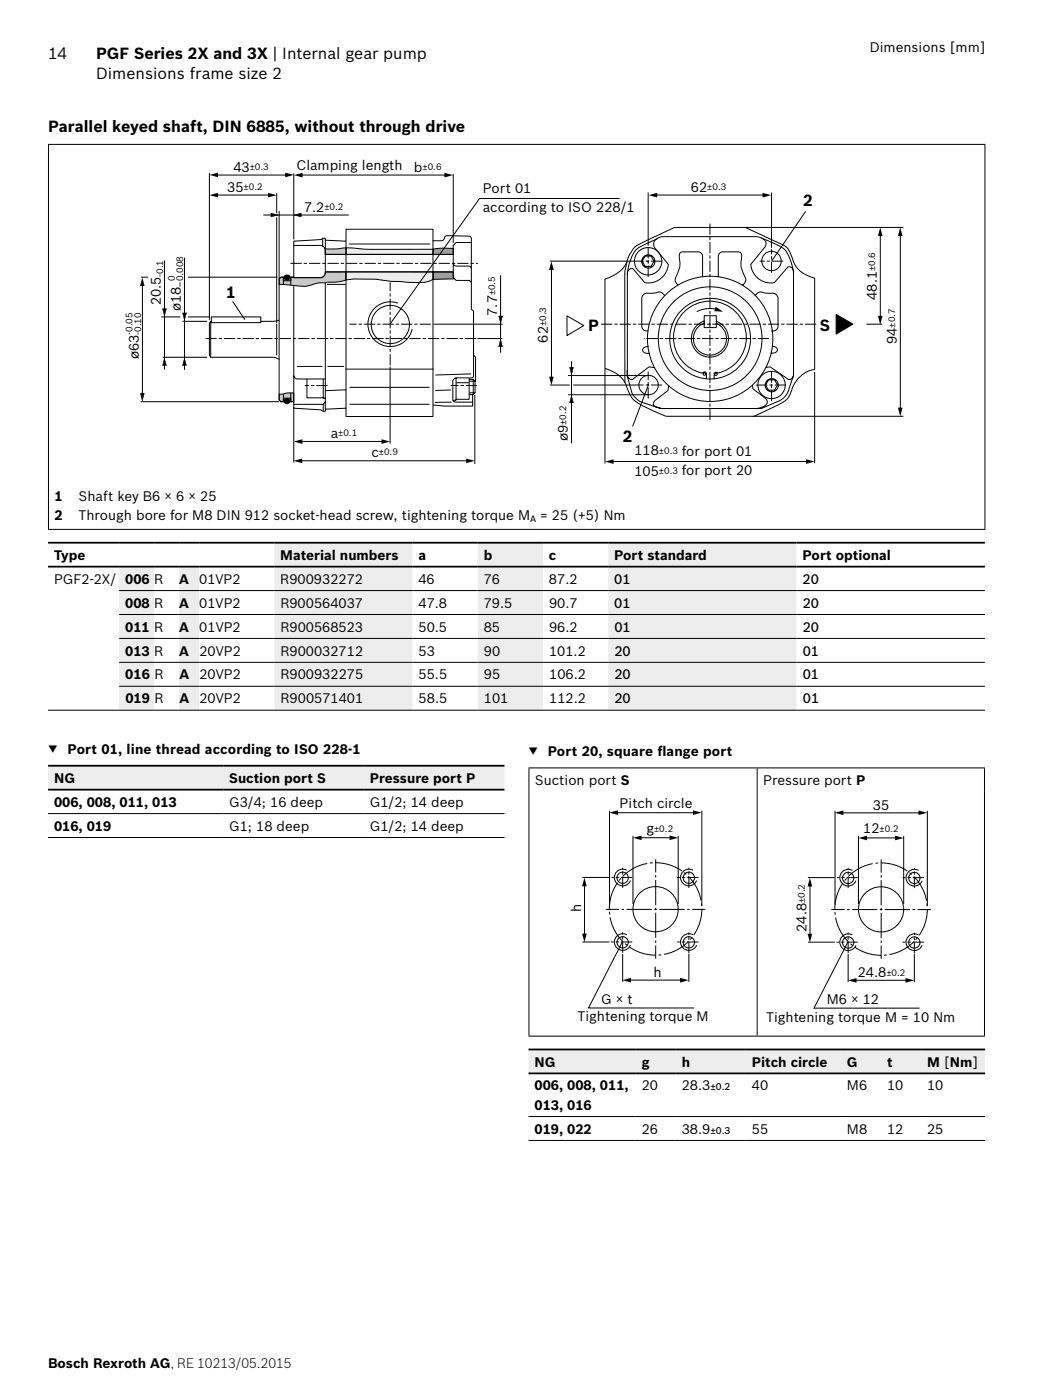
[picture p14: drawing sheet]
<svg xmlns="http://www.w3.org/2000/svg" width="210mm" height="280mm" viewBox="0 0 210 280" stroke-linecap="round" stroke-linejoin="round" font-family="sans-serif">
<defs><g id="words">
<g font-size="3.2">
<text x="9.6" y="11.9">14</text>
<text x="19.2" y="11.9">PGF Series 2X and 3X | Internal gear pump</text>
<text x="19.2" y="15.7">Dimensions frame size 2</text>
<text x="9.6" y="26.4">Parallel keyed shaft, DIN 6885, without through drive</text>
<text x="160.5" y="41.1">2</text>
<text x="45.2" y="59.7">1</text>
<text x="117.5" y="66.3">P</text>
<text x="163.8" y="66.3">S</text>
<text x="124.5" y="88.5">2</text>
</g>
<g font-size="2.7">
<text x="173.8" y="10.4">Dimensions [mm]</text>
<text x="46.6" y="34.3">43</text>
<text x="59.3" y="33.9">Clamping length</text>
<text x="82.7" y="34.3">b</text>
<text x="45.4" y="38.3">35</text>
<text x="96.5" y="38.5">Port 01</text>
<text x="138" y="38.3">62</text>
<text x="60.7" y="42.3">7.2</text>
<text x="96.5" y="42.4">according to ISO 228/1</text>
<text x="175.2" y="59.9" transform="rotate(-90 175.2 59.9)">48.1</text>
<text x="32.2" y="61.1" transform="rotate(-90 32.2 61.1)">20.5</text>
<text x="36.1" y="62.3" transform="rotate(-90 36.1 62.3)">ø18</text>
<text x="99.3" y="63.2" transform="rotate(-90 99.3 63.2)">7.7</text>
<text x="27.8" y="71.8" transform="rotate(-90 27.8 71.8)">ø63</text>
<text x="109.5" y="68.5" transform="rotate(-90 109.5 68.5)">62</text>
<text x="179.2" y="68.8" transform="rotate(-90 179.2 68.8)">94</text>
<text x="66.1" y="87.6">a</text>
<text x="113.5" y="88.2" transform="rotate(-90 113.5 88.2)">ø9</text>
<text x="74.2" y="91.4">c</text>
<text x="126.8" y="91.1">118</text>
<text x="126.8" y="95.3">105</text>
<text x="136.2" y="91.3">for port 01</text>
<text x="136.2" y="95.1">for port 20</text>
<text x="10.9" y="100.2">1</text>
<text x="15.7" y="100.2">Shaft key B6 × 6 × 25</text>
<text x="10.9" y="104">2</text>
<text x="15.7" y="104">Through bore for M8 DIN 912 socket-head screw, tightening torque M</text>
<text x="107.9" y="104">= 25 (+5) Nm</text>
<text x="10.8" y="112">Type</text>
<text x="56" y="112">Material numbers</text>
<text x="83.6" y="112">a</text>
<text x="96.6" y="112">b</text>
<text x="109.7" y="112">c</text>
<text x="122.7" y="112">Port standard</text>
<text x="160.4" y="112">Port optional</text>
<text x="10.8" y="116.7">PGF2-2X/</text>
<text x="25" y="116.7">006</text>
<text x="30.8" y="116.7">R</text>
<text x="35.8" y="116.7">A</text>
<text x="39.8" y="116.7">01VP2</text>
<text x="56" y="116.7">R900932272</text>
<text x="83.6" y="116.7">46</text>
<text x="96.7" y="116.7">76</text>
<text x="109.7" y="116.7">87.2</text>
<text x="122.7" y="116.7">01</text>
<text x="160.4" y="116.7">20</text>
<text x="25" y="121.5">008</text>
<text x="30.8" y="121.5">R</text>
<text x="35.8" y="121.5">A</text>
<text x="39.8" y="121.5">01VP2</text>
<text x="56" y="121.5">R900564037</text>
<text x="83.6" y="121.5">47.8</text>
<text x="96.7" y="121.5">79.5</text>
<text x="109.7" y="121.5">90.7</text>
<text x="122.7" y="121.5">01</text>
<text x="160.4" y="121.5">20</text>
<text x="25" y="126.3">011</text>
<text x="25" y="131.1">013</text>
<text x="30.8" y="126.3">R</text>
<text x="30.8" y="131.1">R</text>
<text x="35.8" y="126.3">A</text>
<text x="35.8" y="131.1">A</text>
<text x="39.8" y="126.3">01VP2</text>
<text x="39.8" y="131.1">20VP2</text>
<text x="56" y="126.3">R900568523</text>
<text x="56" y="131.1">R900032712</text>
<text x="83.6" y="126.3">50.5</text>
<text x="83.6" y="131.1">53</text>
<text x="96.7" y="126.3">85</text>
<text x="96.7" y="131.1">90</text>
<text x="109.7" y="126.3">96.2</text>
<text x="109.7" y="131.1">101.2</text>
<text x="122.8" y="126.3">01</text>
<text x="122.8" y="131.1">20</text>
<text x="160.4" y="126.3">20</text>
<text x="160.4" y="131.1">01</text>
<text x="25" y="135.9">016</text>
<text x="30.8" y="135.9">R</text>
<text x="35.8" y="135.9">A</text>
<text x="39.8" y="135.9">20VP2</text>
<text x="56" y="135.9">R900932275</text>
<text x="83.6" y="135.9">55.5</text>
<text x="96.7" y="135.9">95</text>
<text x="109.7" y="135.9">106.2</text>
<text x="122.8" y="135.9">20</text>
<text x="160.4" y="135.9">01</text>
<text x="25" y="140.7">019</text>
<text x="30.8" y="140.7">R</text>
<text x="35.8" y="140.7">A</text>
<text x="39.8" y="140.7">20VP2</text>
<text x="56" y="140.7">R900571401</text>
<text x="83.7" y="140.7">58.5</text>
<text x="96.7" y="140.7">101</text>
<text x="109.7" y="140.7">112.2</text>
<text x="122.8" y="140.7">20</text>
<text x="160.4" y="140.7">01</text>
<text x="9.7" y="150.8">▼</text>
<text x="13.5" y="150.8">Port 01, line thread according to ISO 228-1</text>
<text x="105.6" y="151.3">▼</text>
<text x="109.4" y="151.3">Port 20, square f</text>
<text x="131.3" y="151.3">lange port</text>
<text x="10.8" y="156.6">NG</text>
<text x="10.8" y="161.3">006, 008, 011, 013</text>
<text x="45.8" y="156.6">Suction port S</text>
<text x="45.8" y="161.3">G3/4; 16 deep</text>
<text x="73.9" y="156.6">Pressure port P</text>
<text x="73.9" y="161.3">G1/2; 14 deep</text>
<text x="106.9" y="157">Suction port S</text>
<text x="123.8" y="161.6">Pitch circle</text>
<text x="152.5" y="157">Pressure port P</text>
<text x="174.4" y="161.9">35</text>
<text x="10.8" y="166.1">016, 019</text>
<text x="45.8" y="166.1">G1; 18 deep</text>
<text x="73.9" y="166.1">G1/2; 14 deep</text>
<text x="129.2" y="166.7">g</text>
<text x="172.5" y="166.7">12</text>
<text x="116.1" y="182.4" transform="rotate(-90 116.1 182.4)">h</text>
<text x="161.2" y="186.3" transform="rotate(-90 161.2 186.3)">24.8</text>
<text x="130.6" y="195.4">h</text>
<text x="171.4" y="195.5">24.8</text>
<text x="120.1" y="200.7">G × t</text>
<text x="165.2" y="200.8">M6 × 12</text>
<text x="115.4" y="204.2">Tightening torque M</text>
<text x="153.1" y="204.4">Tightening torque M = 10 Nm</text>
<text x="106.8" y="213.3">NG</text>
<text x="128.2" y="213.3">g</text>
<text x="136.2" y="213.3">h</text>
<text x="150.2" y="213.3">Pitch circle</text>
<text x="169.2" y="213.3">G</text>
<text x="177.2" y="213.3">t</text>
<text x="185.2" y="213.3">M [Nm]</text>
<text x="106.8" y="218.1">006, 008, 011,</text>
<text x="106.8" y="221.9">013, 016</text>
<text x="128.2" y="218.1">20</text>
<text x="136.2" y="218.1">28.3</text>
<text x="150.2" y="218.1">40</text>
<text x="169.2" y="218.1">M6</text>
<text x="177.2" y="218.1">10</text>
<text x="185.2" y="218.1">10</text>
<text x="106.8" y="226.7">019, 022</text>
<text x="128.2" y="226.7">26</text>
<text x="136.2" y="226.7">38.9</text>
<text x="150.2" y="226.7">55</text>
<text x="169.2" y="226.7">M8</text>
<text x="177.2" y="226.7">12</text>
<text x="185.2" y="226.7">25</text>
<text x="9.6" y="273.6">Bosch Rexroth AG, RE 10213/05.2015</text>
</g>
<g font-size="1.9">
<text x="142" y="218.1">±0.2</text>
<text x="142" y="226.7">±0.3</text>
</g>
<g font-size="1.8">
<text x="49.9" y="33.9">±0.3</text>
<text x="84.4" y="33.9">±0.6</text>
<text x="48.7" y="37.9">±0.2</text>
<text x="64.8" y="41.9">±0.2</text>
<text x="141.3" y="38">±0.3</text>
<text x="32.6" y="55.4" transform="rotate(-90 32.6 55.4)">-0.1</text>
<text x="35" y="56.3" transform="rotate(-90 35 56.3)">0</text>
<text x="36.6" y="57.4" transform="rotate(-90 36.6 57.4)">–0.008</text>
<text x="99" y="59.1" transform="rotate(-90 99 59.1)">±0.5</text>
<text x="174.8" y="54.2" transform="rotate(-90 174.8 54.2)">±0.6</text>
<text x="109.1" y="65.2" transform="rotate(-90 109.1 65.2)">±0.3</text>
<text x="178.8" y="65.5" transform="rotate(-90 178.8 65.5)">±0.7</text>
<text x="26.4" y="66.9" transform="rotate(-90 26.4 66.9)">-0.05</text>
<text x="28.2" y="66.9" transform="rotate(-90 28.2 66.9)">-0.10</text>
<text x="67.6" y="87.2">±0.1</text>
<text x="113.1" y="84.9" transform="rotate(-90 113.1 84.9)">±0.2</text>
<text x="75.7" y="91.1">±0.9</text>
<text x="131.7" y="90.7">±0.3</text>
<text x="131.7" y="94.9">±0.3</text>
<text x="105.9" y="104.5">A</text>
<text x="130.7" y="166.3">±0.2</text>
<text x="175.7" y="166.3">±0.2</text>
<text x="160.8" y="180.6" transform="rotate(-90 160.8 180.6)">±0.2</text>
<text x="177.1" y="195.1">±0.2</text>
</g>
</g></defs>
<path d="M9.6 28.9h187.3M9.7 29v76.8M196.8 29v76.8M9.6 105.9h187.3" fill="none" stroke="#000" stroke-width=".2"/>
<path d="M55.8 55.8l.3-.4 7.9 .1a.97 .97 0 0 0 1-1.1h4.1v1.6l-1.4 .4-2.7 .2a9.2 9.2 0 0 0-3.6 .6l-5.6-.3z" fill="#c6c7c8"/>
<path d="M55.8 55.8l.3-.4 7.9 .1a.97 .97 0 0 0 1-1.1h4.1v1.6l-1.4 .4-2.7 .2a9.2 9.2 0 0 0-3.6 .6l-5.6-.3z" fill="none" stroke="#000" stroke-width=".2"/>
<path d="M55.8 78.8l1.8-.2h1.1v1.7h-2.6l-.3-.3z" fill="#c6c7c8"/>
<path d="M55.8 78.8l1.8-.2h1.1v1.7h-2.6l-.3-.3z" fill="none" stroke="#000" stroke-width=".2"/>
<path d="M86.5 54.4h4.1v1.1l.2 .3-4.3 .1z" fill="#9c9e9f"/>
<path d="M86.5 54.4h4.1v1.1l.2 .3-4.3 .1z" fill="none" stroke="#000" stroke-width=".2"/>
<path d="M86.5 49.8l1.8-.2 2.3 .1v1.2h-4.1z" fill="#9c9e9f"/>
<path d="M86.5 49.8l1.8-.2 2.3 .1v1.2h-4.1z" fill="none" stroke="#000" stroke-width=".2"/>
<path d="M69.2 49.6a202.1 202.1 0 0 0 17.3 .2v1.1h-17.3z" fill-rule="evenodd" fill="#eceded"/>
<path d="M69.2 49.6a202.1 202.1 0 0 0 17.3 .2v1.1h-17.3z" fill="none" stroke="#000" stroke-width=".2"/>
<path d="M65 49.8h2.5l1.6-.2v1.3h-4.1z" fill="#c6c7c8"/>
<path d="M65 49.8h2.5l1.6-.2v1.3h-4.1z" fill="none" stroke="#000" stroke-width=".2"/>
<path d="M69.1 54.4h17.4v1.5a8.7 8.7 0 0 1-4.9 .6l-3.4-.2-3.2-.5h-4.4l-1.5 .2z" fill="#eceded"/>
<g fill="none" stroke="#000" stroke-width=".2">
<path d="M41.8 34.6v29.4M43.2 39h10.7M43.3 35h14M55.3 38.7v4M58.7 34.7v13.2M60.1 35h29M90.6 34.8v13.8M123.8 39.7h-28l-17.8 25.1M129.5 38.5v10.7M131 39h21.7M154.2 38.5v11.1M28.2 55.4h1.4"/>
<path d="M28.5 56.9v22M32.9 52.1v21.8M36.9 51.5v22.5M37.6 55.4h17.8M52.6 43h17.1M55.3 43.4v21.2M55.8 42.2v13.6M56.6 55.4v1.5M56.8 55.2a.59 .59 0 0 1 .8-.2 .59 .59 0 0 1 .3 .7 .59 .59 0 0 1-.8 .3 .59 .59 0 0 1-.3-.8zM58.1 55.5v1.5M58.7 57.1v24.5l5.4 .4 .4 .2h.5v-.4l4.1-.2M58.7 49.1h5.3a1 1 0 0 1 1 1v4.4a1.01 1.01 0 0 1-1 1h-5.3"/>
<path d="M64.5 47.7v1.5M65 48v2.9M65 50.9h25.6M65 56.6v25.2M65 54.4h25.6M65.4 56.9h3.6M69.1 48.2l-4.1-.2v-.4h-.5l-.3 .3-5.5 .3v7.3l-.6-.1v.7h-1.5v-.7h-.5l-.3 .4v24.2l.3 .3h.5v-.7h1.5v.7h.6M69.1 54.4h17.4v1.5a8.7 8.7 0 0 1-4.9 .6l-3.4-.2-3.2-.5h-4.4l-1.5 .2zM69.1 45.9h17.4v37.4h-17.4zM69.8 48.8h16.1M86.5 48.1h1.7a.83 .83 0 0 0 .7-.8l.5-.2 4.2 .1 .3 .1 .3 .5v13.9l.4 .6v13l-.2 .3h-3.1a.74 .74 0 0 0-.8 .6v3.7a.59 .59 0 0 0 .7 .5h3.2M90.6 52.7a.61 .61 0 0 0 .6 .5h2.5l.3 .1 .2 .4"/>
<path d="M94.2 48.5h-3.1l-.5 .6v6.4l.5 .6h2.7l.4 .4M100 55.1v15.4M109.8 52.2h16.6M110.2 53.7v21.9M128.9 51.2h1.2l.6 1-.6 1.1h-1.2l-.6-1.1zM131.3 47.8a14.2 14.2 0 0 0-4.4 2.4l-.7 1.1-.5 1.5-.3 2.1M132.1 46.7l2.9-1.2h13.7l6.5 2.9a4.1 4.1 0 0 1 3.2 3.5 5.7 5.7 0 0 0 4.4 3.7v18.3a6.2 6.2 0 0 0-4.9 4.9 4.8 4.8 0 0 1-2.9 2.4l-4.3 2-17.4 .1-.6-.2a23.6 23.6 0 0 1-6.3-3.3l-.7-1.2a6.1 6.1 0 0 0-3.5-4.4l-1.3-.5v-17.9a6.5 6.5 0 0 0 4.4-3.5M132.1 46.8l-2.1 .9a11.8 11.8 0 0 0-3.5 2.1 10.4 10.4 0 0 0-1.7 7l.1 19.7M132.8 59.1a1.41 1.41 0 0 0-2-.5l-.8 .1a1.41 1.41 0 0 0-1.7 .6l-.1 6a1 1 0 0 0 1.3 .9M140.4 55.3v-4.1a.92 .92 0 0 0-.9-.8h-3.1a.89 .89 0 0 0-.7 1.3l.1 .4a5.1 5.1 0 0 1-.8 3.4 1.1 1.1 0 0 0 .5 1.5M143.5 55.3v-4.1a.92 .92 0 0 1 .9-.8h3.1a.89 .89 0 0 1 .7 1.3l-.1 .4a5.1 5.1 0 0 0 .8 3.4 1.17 1.17 0 0 1-.6 1.6M148.6 45.5h31.9"/>
<path d="M150.9 59.1a1.41 1.41 0 0 1 2-.5l.8 .1a1.41 1.41 0 0 1 1.7 .6l.1 6a1 1 0 0 1-1.3 .9M152.2 47.6l2.3 1a4.7 4.7 0 0 1 3.5 3.7l.6 2.5M161 42.3l-6.8 9.9M175.9 46.9v16.6M179.9 46.9v35M32.2 63.4h3.8M32.5 71.5h8.9M36.5 64.3h4.9M37.6 63.4h4.3M42.1 64.3v7.1M46.5 60.3l2.4 3.6M52.1 64.2v-.8h-9.9v1.1"/>
<path d="M55.3 64.8v6.2M55.8 64.1l-1.2 .2h-2.5v.2h-9.9v-.2h-.1l-.3 .4v6.3l.3 .5h12.5l1.2 .3M56.6 78.8v1.5M58.1 78.6v1.7M58.8 75.1a.68 .68 0 0 0 .6 .7h5.6M59.4 73.3h4.9M61.3 75.8v3.8h3.3M64.6 75.8v3.8h.4M65.5 73.3h3.2M69.1 73.8h17.5M69.1 78l-4.1 .1M69.9 77.5h15.9"/>
<path d="M77.9 73.4v15.2M79.5 60.6a4.5 4.5 0 0 0-5.8 2.9 4.5 4.5 0 0 0 3.1 5.6 4.5 4.5 0 0 0 5.5-3.2M86.6 64.8h13.8M90 78l-3 .1M91.1 75.6v4.5h-.5M91.1 76.5h2.6M93.7 75.7v4.2h-2.6M93.8 75.9h.8l.3 .3v2.4l-.3 .3h-.8M93.8 76.2h1.1M93.8 78.6h1.1M94 74.8l-7 .2M94.4 79v2.2h-5.6l-2.2-.2"/>
<path d="M94.6 75.9v3M94.7 71.1l.3 .3v4.9M94.9 79v13.8M95.4 67.7h5M109.9 77h3.9M113.3 63.2l3.3 1.9-3.3 2zM113.5 75.1h15.7M113.5 79h16.1M114.2 72.3v16.4M114.5 77h12.4M120.9 73.8v18.9M125.3 74.1v1.1l.8 2.8a3.7 3.7 0 0 0 2.6 2.6l3.3 1.1h1.4"/>
<path d="M129.5 69.3h-.1a.78 .78 0 0 0-.9 1l.5 .3 .7 .1M129.5 77l-3.1 8.3M140.7 64.2a3.7 3.7 0 0 0-1.9 5.7 3.7 3.7 0 0 0 6 .1 3.7 3.7 0 0 0-1.6-5.7M140.7 63.1h2.4v2.4h-2.4zM140.7 64.6a3.3 3.3 0 0 0-1.5 5.1 3.3 3.3 0 0 0 5.2 .1 3.3 3.3 0 0 0-1.3-5.1M141.2 75.6v-.7a.4 .4 0 0 0-.6-.5l-.2 .1a7.3 7.3 0 0 1-5.6-8.7 7.3 7.3 0 0 1 9-5.4 7.3 7.3 0 0 1 5 9.1 7.1 7.1 0 0 1-5.4 5.1 .39 .39 0 0 0-.5-.1 .39 .39 0 0 0-.2 .4v.9M143.2 61.9a6 6 0 0 0-4 .4M150.3 77.1l.2 .7 2.6 2a.98 .98 0 0 1 .1 1 .98 .98 0 0 1-.8 .6l-1.2 .3h-18.8a2.12 2.12 0 0 1-1.9-.8l.3-.8 2.7-2 .1-.9M153.1 73.5l.8-.1 3.7 2.5a.91 .91 0 0 0 1-1v-20.5a.91 .91 0 0 0-1-1l-2.9 3.1a4 4 0 0 1-4.7-3.6l2.7-3.2a1.26 1.26 0 0 0 .3-1.4 1.26 1.26 0 0 0-1.2-.8l-.6-.2h-18.8a1.53 1.53 0 0 0-1.5 .7 1.53 1.53 0 0 0 0 1.7l2.6 3.2a4 4 0 0 1-4.7 3.6l-2.4-2.8a.91 .91 0 0 0-1.1 1v20.2a.91 .91 0 0 0 1.1 1l3.3-2.5 1.1 .2M153.6 76h1.2l.6 1-.6 1h-1.2l-.6-1zM154.3 69.3a.78 .78 0 0 1 1 .9l-.6 .4h-.6M158.6 75.1l-.9 2.5a3.7 3.7 0 0 1-2.4 2.8l-3.2 1.3h-1.4"/>
<path d="M162.8 74.4v18.3M167.1 62.9l3.3 1.9-3.3 2zM173.1 64.8h3.1M28.1 80.3h27.6M58.7 81.4v11.1M60.1 92.2h33.4M60.1 88.3h16.4M64.6 80.9v1.3M65 80.3l-.4 .6h-5.9M69.9 80.9h15.9M90.2 80.4l-3.3 .1M122.3 92.3h39.1"/>
<path d="M150.5 83.3h30"/>
<circle cx="129.5" cy="52.2" r="2.73"/>
<circle cx="129.5" cy="52.3" r="1.32"/>
<circle cx="154.2" cy="52.2" r="1.94"/>
<circle cx="78" cy="64.9" r="3.8"/>
<circle cx="129.6" cy="77" r="1.94"/>
<circle cx="140.7" cy="74.8" r=".24"/>
<circle cx="141.9" cy="67.7" r="8.1"/>
<circle cx="141.9" cy="67.7" r="10.4"/>
<circle cx="141.9" cy="67.8" r="12.5"/>
<circle cx="143.1" cy="74.8" r=".24"/>
<circle cx="154.2" cy="77" r="2.73"/>
<circle cx="154.2" cy="77" r="1.32"/>
<circle cx="57.3" cy="80.2" r=".54"/>
</g>
<g fill="none" stroke="#000" stroke-width=".2" stroke-dasharray="2.1 .5 .5 .5">
<path d="M58.1 52.7h37.3M126.4 52.2h6.2M129.5 55.3v-6.1M141.9 44.8v39.2M154.2 54.5v-4.6M156.4 52.2h-4.5M41.1 67.7h54.2M65.4 77.1h-4.4M78 73v-16.5M86 64.8h-16.1M95.3 77.1h-5.2M120.2 64.8h43.3"/>
<path d="M129.5 79.7v-5.3M132.2 77h-5.3M151.2 77h6M153.6 67.7h-24.9M154.2 80.2v-6.2"/>
</g>
<g fill="#000">
<path d="M41.8 39l1.8-.4v.9zM41.9 35l1.7-.5v.9zM53.6 38.6l1.7 .4-1.7 .5zM57 34.5l1.7 .5-1.7 .4zM58.7 35l1.8-.4v.9zM88.8 34.6l1.7 .4-1.7 .5zM129.6 39l1.7-.4v.9zM152.4 38.6l1.7 .4-1.7 .5zM28.4 55.5l.5 1.7h-.9zM56.8 55.2a.59 .59 0 0 1 .8-.2 .59 .59 0 0 1 .3 .7 .59 .59 0 0 1-.8 .3 .59 .59 0 0 1-.3-.8zM110.2 52.3l.4 1.7h-.9zM175.9 45.5l.4 1.7h-.9z"/>
<path d="M179.9 45.5l.4 1.7h-.9zM28 78.6h.9l-.5 1.7zM109.7 75.3h.9l-.4 1.8zM143 61.4l1.5 .9-1.8-.1zM167.1 62.9l3.3 1.9-3.3 2zM175.4 63.2h.9l-.4 1.7zM58.7 92.2l1.7-.5v.9zM58.7 88.3l1.7-.4v.9zM76.2 87.9l1.7 .4-1.7 .5zM93.2 91.7l1.7 .5-1.7 .4zM120.9 92.3l1.7-.4v.9zM161.1 91.9l1.7 .4-1.7 .5z"/>
<path d="M179.4 81.5h.9l-.4 1.8z"/>
<path d="M54.1 42.6v.9l1.7-.5zM54.2 42.7l1.2 .3-1.2 .3z"/>
<path d="M58.5 43l1.7 .5v-.9zM59 43l1.1-.3v.6z"/>
<path d="M32.9 71.5l-.5 1.6h.9zM32.9 71.9l.3 1.1h-.6z"/>
<path d="M32.4 61.7l.5 1.7 .4-1.7zM32.6 61.8h.6l-.3 1.2z"/>
<path d="M36.9 71.5l-.5 1.6h.9zM36.9 71.9l.3 1.1h-.6z"/>
<path d="M36.4 62.5l.5 1.7 .4-1.7zM36.6 62.6h.6l-.3 1.2z"/>
<path d="M100 67.7l-.4 1.7h.9zM100 68.1l.3 1.2h-.6z"/>
<path d="M99.6 63.2l.4 1.6 .5-1.6zM99.7 63.3h.6l-.3 1.1z"/>
<path d="M114.2 78.9l-.5 1.7h.9zM114.2 79.3l.3 1.2h-.6z"/>
<path d="M113.7 73.4l.5 1.7 .4-1.7zM113.9 73.5h.6l-.3 1.2z"/>
<circle cx="57.3" cy="80.2" r=".54"/>
</g>
<path d="M54.1 42.6l1.5 .4-1.5 .4zM58.8 43l1.4-.4v.8zM32.9 71.7l.3 1.4h-.7zM32.5 61.8h.7l-.3 1.4zM36.9 71.7l.3 1.4h-.7zM36.5 62.6h.7l-.3 1.4zM100 67.9l.4 1.5h-.8zM99.6 63.2h.8l-.4 1.4zM113.8 73.5h.8l-.4 1.4zM114.2 79.1l.4 1.5h-.8z" fill="#000"/>
<path d="M54.8 108.5h27.6v4.8h-27.6zM95.4 108.5h13.1v4.8h-13.1zM121.5 108.5h37.7v4.8h-37.7zM23.8 113.3h7v4.8h-7zM35.8 113.3h4v4.8h-4zM54.8 113.3h27.6v4.8h-27.6zM95.4 113.3h13.1v4.8h-13.1zM121.5 113.3h37.7v4.8h-37.7zM23.8 118.1h7v4.8h-7zM35.8 118.1h4v4.8h-4zM54.8 118.1h27.6v4.8h-27.6zM95.4 118.1h13.1v4.8h-13.1zM121.5 118.1h37.7v4.8h-37.7zM23.8 122.9h7v4.8h-7zM35.8 122.9h4v4.8h-4zM54.8 122.9h27.6v4.8h-27.6zM95.4 122.9h13.1v4.8h-13.1zM121.5 122.9h37.7v4.8h-37.7zM23.8 127.7h7v4.8h-7zM35.8 127.7h4v4.8h-4zM54.8 127.7h27.6v4.8h-27.6zM95.4 127.7h13.1v4.8h-13.1zM121.5 127.7h37.7v4.8h-37.7zM23.8 132.5h7v4.8h-7zM35.8 132.5h4v4.8h-4zM54.8 132.5h27.6v4.8h-27.6zM95.4 132.5h13.1v4.8h-13.1zM121.5 132.5h37.7v4.8h-37.7zM23.8 137.3h7v4.7h-7zM35.8 137.3h4v4.7h-4zM54.8 137.3h27.6v4.7h-27.6zM95.4 137.3h13.1v4.7h-13.1zM121.5 137.3h37.7v4.7h-37.7z" fill="#eceded"/>
<path d="M23.8 118.1h173M23.8 122.9h173M23.8 137.3h173M23.8 127.7h173M23.8 132.5h173M9.6 142h187.2" fill="none" stroke="#000" stroke-width=".2"/>
<path d="M9.6 108.5h187.2M9.6 113.3h187.2" fill="none" stroke="#000" stroke-width=".35"/>
<path d="M9.6 153.1h35v4.8h-35zM44.6 153.1h28.1v4.8h-28.1zM72.7 153.1h28.1v4.8h-28.1z" fill="#eceded"/>
<g fill="none" stroke="#000" stroke-width=".2">
<path d="M105.6 153.6h91.2M105.7 153.7v53.4M151.3 153.7v53.4M196.7 153.7v53.4M9.6 162.7h91.2M9.6 167.5h91.2M116.4 175.5h5.3M116.8 176.9v10.1M121.8 162.1v18.8M123.1 162.5h15.7M125.2 174a1.67 1.67 0 0 0-2.3 .7 1.67 1.67 0 0 0 .8 2.3 1.67 1.67 0 0 0 2.2-.8M126.5 167.2v13.6"/>
<path d="M127.9 167.5h6.2M131 171.8v2.7M135.5 167.2v13.6M138.4 174a1.67 1.67 0 0 0-2.2 .7 1.67 1.67 0 0 0 .7 2.3 1.67 1.67 0 0 0 2.3-.8M140.2 162.1v19M161.4 175.5h5.4M161.8 177v10.1M166.8 162.2v18.7M168.2 162.6h15.6M170.3 174.1a1.67 1.67 0 0 0-2.3 .7 1.67 1.67 0 0 0 .8 2.2 1.67 1.67 0 0 0 2.2-.8M171.5 167.2v13.6M172.9 167.6h6.3"/>
<path d="M176.1 171.9v2.6M180.6 167.2v13.6M183.5 174.1a1.67 1.67 0 0 0-2.3 .7 1.67 1.67 0 0 0 .8 2.2 1.67 1.67 0 0 0 2.2-.8M185.3 162.2v19M116.4 188.4h5.4M121 181.9h2.7M124.4 188.4l-6.8 13.2h21.1M124.4 190.8v5.6M125.2 186.9a1.67 1.67 0 0 0-2.3 .8 1.67 1.67 0 0 0 .8 2.2 1.67 1.67 0 0 0 2.2-.8M125.8 196h10.4M131 189.1v2.6M137.6 190.8v5.6"/>
<path d="M138.3 181.9h2.6M138.4 186.9a1.67 1.67 0 0 0-2.2 .8 1.67 1.67 0 0 0 .7 2.2 1.67 1.67 0 0 0 2.3-.8M161.4 188.4h5.4M166.1 181.9h2.6M169.4 188.4l-6.8 13.2h21.1M169.5 190.8v5.6M170.3 187a1.67 1.67 0 0 0-2.3 .7 1.67 1.67 0 0 0 .8 2.2 1.67 1.67 0 0 0 2.2-.8M170.8 196.1h10.4M176.1 189.1v2.7M182.7 190.8v5.6M183.3 181.9h2.7M183.5 187a1.67 1.67 0 0 0-2.3 .7 1.67 1.67 0 0 0 .8 2.2 1.67 1.67 0 0 0 2.2-.8"/>
<path d="M105.6 207.2h91.2"/>
<circle cx="124.4" cy="175.6" r="1.13"/>
<circle cx="137.6" cy="175.6" r="1.13"/>
<circle cx="169.5" cy="175.6" r="1.13"/>
<circle cx="182.7" cy="175.6" r="1.13"/>
<circle cx="124.4" cy="188.5" r="1.13"/>
<circle cx="131" cy="181.8" r="4.5"/>
<circle cx="137.6" cy="188.5" r="1.13"/>
<circle cx="169.5" cy="188.5" r="1.13"/>
<circle cx="176" cy="181.9" r="4.5"/>
<circle cx="182.7" cy="188.5" r="1.13"/>
</g>
<path d="M9.6 153.1h91.2M9.6 157.9h91.2" fill="none" stroke="#000" stroke-width=".35"/>
<g fill="#000">
<path d="M116.8 175.5l.4 1.8h-.9zM121.7 162.5l1.8-.4v.9zM126.5 167.6l1.7-.5v.9zM133.8 167.1l1.7 .5-1.7 .4zM138.5 162.1l1.7 .4-1.7 .5zM161.8 175.6l.5 1.7h-.9zM166.8 162.6l1.7-.5v.9zM171.5 167.6l1.7-.5v1zM178.8 167.1l1.8 .5-1.8 .5zM183.5 162.1l1.7 .5-1.7 .4zM116.3 186.7h.9l-.4 1.7zM124.4 196l1.7-.4v.9z"/>
<path d="M135.9 195.6l1.7 .4-1.7 .5zM161.4 186.8h.9l-.5 1.7zM169.4 196.1l1.7-.5v.9zM180.9 195.6l1.7 .5-1.7 .4z"/>
</g>
<path d="M131 188.6v-.8M137.8 181.9h-.8M176.1 188.6v-.7M182.8 181.9h-.7" fill="none" stroke="#000" stroke-width=".2" stroke-dasharray=".5 .5" stroke-linecap="butt"/>
<path d="M131 187.6v-12.9M136.8 181.9h-12.9M176.1 187.6v-12.8M181.8 181.9h-12.8" fill="none" stroke="#000" stroke-width=".2" stroke-dasharray="5 .5 .5 .5" stroke-linecap="butt"/>
<g fill="none" stroke="#000" stroke-width=".2" stroke-dasharray="2.1 .5 .5 .5">
<path d="M124.4 177.5v-3.9M126.3 175.5h-4M137.6 177.5v-3.9M139.5 175.5h-4.2M169.5 177.5v-3.8M171.3 175.5h-4M182.7 177.5v-3.8M184.6 175.5h-4.2M124.4 190.5v-4M126.3 188.4h-4.2M137.6 190.6v-4.1M139.5 188.4h-4.2"/>
<path d="M169.5 190.5v-3.9M171.3 188.4h-4.1M182.7 190.6v-4M184.6 188.4h-4.2"/>
</g>
<g fill="none" stroke="#000" stroke-width=".2" stroke-dasharray="5.6 .6 .6 .6" stroke-linecap="butt">
<circle cx="131" cy="181.8" r="9.2"/>
<circle cx="176" cy="181.8" r="9.2"/>
</g>
<path d="M105.6 209.9h21.4v4.8h-21.4zM127 209.9h8v4.8h-8zM135 209.9h14v4.8h-14zM149 209.9h19v4.8h-19zM168 209.9h8v4.8h-8zM176 209.9h8v4.8h-8zM184 209.9h12.8v4.8h-12.8z" fill="#eceded"/>
<path d="M105.6 223.3h91.2M105.6 228.1h91.2" fill="none" stroke="#000" stroke-width=".2"/>
<path d="M105.6 209.9h91.2M105.6 214.7h91.2" fill="none" stroke="#000" stroke-width=".35"/>
<use href="#words"/>
</svg>
